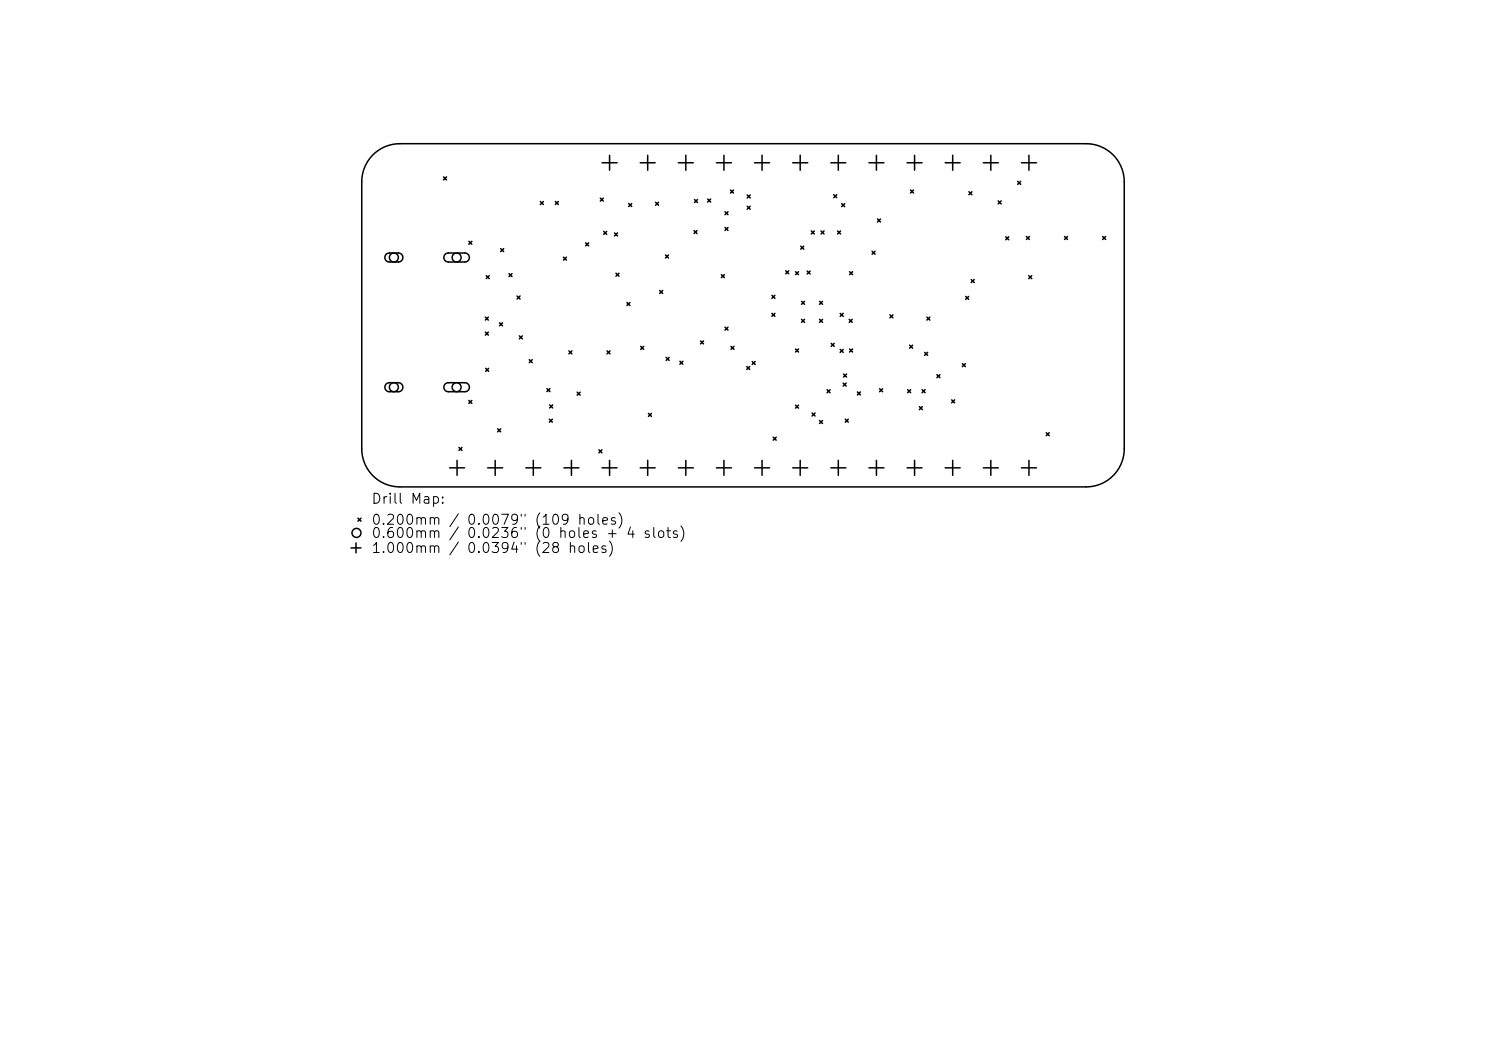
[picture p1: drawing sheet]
<svg xmlns="http://www.w3.org/2000/svg" width="297mm" height="210mm" viewBox="0 0 297 210" stroke-linecap="round" stroke-linejoin="round" font-family="sans-serif">
<defs><g id="words">
<g font-size="2">
<text x="74.1" y="101.2">Drill Map:</text>
<text x="74.1" y="105.4">0.200mm / 0.0079&quot; (109 holes)</text>
<text x="74.1" y="108">0.600mm</text>
<text x="74.1" y="111">1.000mm / 0.0394&quot; (28 holes)</text>
<text x="93.1" y="108">0.0236&quot; (0 holes + 4 slots)</text>
</g>
</g></defs>
<g fill="none" stroke="#000" stroke-width=".3">
<path d="M74.5 30.9a7.6 7.6 0 0 1 5.4-2.2h137.2a7.6 7.6 0 0 1 7.6 7.6v53.4a7.6 7.6 0 0 1-7.6 7.6h-137.2a7.6 7.6 0 0 1-7.6-7.6v-53.4a7.6 7.6 0 0 1 2.2-5.4zM88.7 35.3l.6 .6M89.3 35.3l-.6 .6M120 39.6l.6 .6M120.3 32.5h3M120.6 39.6l-.6 .6M121.8 31v3M128 32.5h3M129.5 31v3M135.6 32.5h3M137.1 31v3M138.8 39.9l.6 .6"/>
<path d="M139.4 39.9l-.6 .6M141.4 39.8l.6 .6M142 39.8l-.6 .6M143.2 32.5h3M144.7 31v3M146 38l.6 .6M146.6 38l-.6 .6M149.3 39l.6 .6M149.9 39l-.6 .6M150.8 32.5h3M152.3 31v3M158.4 32.5h3"/>
<path d="M159.9 31v3M166.1 32.5h3M166.6 38.9l.6 .6M167.2 38.9l-.6 .6M167.6 31v3M173.7 32.5h3M175.2 31v3M181.3 32.5h3M182 38l.6 .6M182.6 38l-.6 .6M182.8 31v3M188.9 32.5h3"/>
<path d="M190.4 31v3M193.7 38.3l.6 .6M194.3 38.3l-.6 .6M196.5 32.5h3M198 31v3M203.4 36.2l.6 .6M204 36.2l-.6 .6M204.2 32.5h3M205.7 31v3M77.2 50.8l.5-.2h1.9a.9 .9 0 0 1 .9 .9 .9 .9 0 0 1-.9 .9h-1.8a.9 .9 0 0 1-.8-.6 .9 .9 0 0 1 .2-1zM89 50.8l.5-.2h3.4a.9 .9 0 0 1 .9 .9 .9 .9 0 0 1-.9 .9h-3.3a.9 .9 0 0 1-.8-.6 .9 .9 0 0 1 .2-1zM93.7 48.2l.6 .6"/>
<path d="M94.3 48.2l-.6 .6M97.2 55.1l.6 .6M97.8 55.1l-.6 .6M100.1 49.7l.6 .6M100.7 49.7l-.6 .6M101.7 54.7l.6 .6M102.3 54.7l-.6 .6M103.3 59.1l.6 .6M103.9 59.1l-.6 .6M108 40.3l.6 .6M108.6 40.3l-.6 .6M111 40.3l.6 .6"/>
<path d="M111.6 40.3l-.6 .6M112.6 51.4l.6 .6M113.2 51.4l-.6 .6M117.1 48.5l.6 .6M117.7 48.5l-.6 .6M120.7 46.2l.6 .6M121.3 46.2l-.6 .6M122.8 46.5l.6 .6M123.1 54.6l.6 .6M123.4 46.5l-.6 .6M123.7 54.6l-.6 .6M125.7 40.7l.6 .6"/>
<path d="M126.3 40.7l-.6 .6M131 40.4l.6 .6M131.6 40.4l-.6 .6M131.9 58l.6 .6M132.5 58l-.6 .6M133 51l.6 .6M133.6 51l-.6 .6M138.7 46.1l.6 .6M139.3 46.1l-.6 .6M144.2 54.9l.6 .6M144.8 54.9l-.6 .6M144.9 42.3l.6 .6"/>
<path d="M144.9 45.5l.6 .6M145.5 42.3l-.6 .6M145.5 45.5l-.6 .6M149.3 41.2l.6 .6M149.9 41.2l-.6 .6M154.3 59l.6 .6M154.9 59l-.6 .6M157 54.1l.6 .6M157.6 54.1l-.6 .6M159 54.3l.6 .6M159.6 54.3l-.6 .6M160 49.2l.6 .6"/>
<path d="M160.6 49.2l-.6 .6M161.3 54.2l.6 .6M161.9 54.2l-.6 .6M162.2 46.1l.6 .6M162.8 46.1l-.6 .6M164.1 46.1l.6 .6M164.7 46.1l-.6 .6M167.4 46.1l.6 .6M168 46.1l-.6 .6M168.2 40.7l.6 .6M168.8 40.7l-.6 .6M169.8 54.3l.6 .6"/>
<path d="M170.4 54.3l-.6 .6M174.3 50.2l.6 .6M174.9 50.2l-.6 .6M175.4 43.8l.6 .6M176 43.8l-.6 .6M193 59.2l.6 .6M193.6 59.2l-.6 .6M194.1 55.9l.6 .6M194.7 55.9l-.6 .6M199.5 40.1l.6 .6M200.1 40.1l-.6 .6M201 47.3l.6 .6"/>
<path d="M201.6 47.3l-.6 .6M205.1 47.3l.6 .6M205.6 55.1l.6 .6M205.7 47.3l-.6 .6M206.2 55.1l-.6 .6M212.8 47.3l.6 .6M213.4 47.3l-.6 .6M220.4 47.3l.6 .6M221 47.3l-.6 .6M77.2 76.7l.5-.2h1.9a.9 .9 0 0 1 .9 .9 .9 .9 0 0 1-.9 .9h-1.8a.9 .9 0 0 1-.8-.6 .9 .9 0 0 1 .2-1zM89 76.7l.5-.2h3.4a.9 .9 0 0 1 .9 .9 .9 .9 0 0 1-.9 .9h-3.3a.9 .9 0 0 1-.8-.6 .9 .9 0 0 1 .2-1zM97 63.4l.6 .6"/>
<path d="M97 66.4l.6 .6M97.1 73.6l.6 .6M97.6 63.4l-.6 .6M97.6 66.4l-.6 .6M97.7 73.6l-.6 .6M99.8 64.5l.6 .6M100.4 64.5l-.6 .6M103.8 67.1l.6 .6M104.4 67.1l-.6 .6M105.8 71.9l.6 .6M106.4 71.9l-.6 .6M109.3 77.7l.6 .6"/>
<path d="M109.9 77.7l-.6 .6M113.7 70.1l.6 .6M114.3 70.1l-.6 .6M115.4 78.4l.6 .6M116 78.4l-.6 .6M121.3 70.1l.6 .6M121.9 70.1l-.6 .6M125.3 60.5l.6 .6M125.9 60.5l-.6 .6M128.1 69.2l.6 .6M128.7 69.2l-.6 .6M133.1 71.4l.6 .6"/>
<path d="M133.7 71.4l-.6 .6M135.9 72.2l.6 .6M136.5 72.2l-.6 .6M140 68.1l.6 .6M140.6 68.1l-.6 .6M144.9 65.4l.6 .6M145.5 65.4l-.6 .6M146.1 69.2l.6 .6M146.7 69.2l-.6 .6M149.3 73.2l.6 .6M149.9 73.2l-.6 .6M150.3 72.2l.6 .6"/>
<path d="M150.9 72.2l-.6 .6M154.3 62.6l.6 .6M154.9 62.6l-.6 .6M159 69.7l.6 .6M159.6 69.7l-.6 .6M160.2 60.2l.6 .6M160.2 63.8l.6 .6M160.8 60.2l-.6 .6M160.8 63.8l-.6 .6M163.8 60.2l.6 .6M163.8 63.8l.6 .6M164.4 60.2l-.6 .6"/>
<path d="M164.4 63.8l-.6 .6M165.3 77.9l.6 .6M165.9 77.9l-.6 .6M166.1 68.6l.6 .6M166.7 68.6l-.6 .6M167.9 62.6l.6 .6M167.9 69.8l.6 .6M168.5 62.6l-.6 .6M168.5 69.8l-.6 .6M168.5 76.5l.6 .6M168.6 74.7l.6 .6M169.1 76.5l-.6 .6"/>
<path d="M169.2 74.7l-.6 .6M169.7 63.8l.6 .6M169.8 69.7l.6 .6M170.3 63.8l-.6 .6M170.4 69.7l-.6 .6M171.4 78.3l.6 .6M172 78.3l-.6 .6M175.8 77.7l.6 .6M176.4 77.7l-.6 .6M177.9 62.9l.6 .6M178.5 62.9l-.6 .6M181.4 77.9l.6 .6"/>
<path d="M181.8 69l.6 .6M182 77.9l-.6 .6M182.4 69l-.6 .6M184.3 77.9l.6 .6M184.8 70.4l.6 .6M184.9 77.9l-.6 .6M185.3 63.4l.6 .6M185.4 70.4l-.6 .6M185.9 63.4l-.6 .6M187.3 74.9l.6 .6M187.9 74.9l-.6 .6M190.2 79.9l.6 .6"/>
<path d="M190.8 79.9l-.6 .6M192.3 72.7l.6 .6M192.9 72.7l-.6 .6M89.9 93.5h3M91.4 92v3M91.7 89.4l.6 .6M92.3 89.4l-.6 .6M93.7 80l.6 .6M94.3 80l-.6 .6M97.5 93.5h3M99 92v3M99.5 85.7l.6 .6"/>
<path d="M100.1 85.7l-.6 .6M105.1 93.5h3M106.6 92v3M109.8 83.8l.6 .6M109.9 80.9l.6 .6M110.4 83.8l-.6 .6M110.5 80.9l-.6 .6M112.7 93.5h3M114.2 92v3M119.7 89.9l.6 .6M120.3 89.9l-.6 .6M120.3 93.5h3"/>
<path d="M121.8 92v3M128 93.5h3M129.5 92v3M129.6 82.6l.6 .6M130.2 82.6l-.6 .6M135.6 93.5h3M137.1 92v3M143.2 93.5h3M144.7 92v3M150.8 93.5h3M152.3 92v3M154.5 87.4l.6 .6"/>
<path d="M155.1 87.4l-.6 .6M158.4 93.5h3M159 81l.6 .6M159.6 81l-.6 .6M159.9 92v3M162.3 82.5l.6 .6M162.9 82.5l-.6 .6M163.8 84l.6 .6M164.4 84l-.6 .6M166.1 93.5h3M167.6 92v3M168.9 83.8l.6 .6"/>
<path d="M169.5 83.8l-.6 .6M173.7 93.5h3M175.2 92v3M181.3 93.5h3M182.8 92v3M183.8 81.2l.6 .6M184.4 81.2l-.6 .6M188.9 93.5h3M190.4 92v3M196.5 93.5h3M198 92v3M204.2 93.5h3"/>
<path d="M205.7 92v3M209.1 86.5l.6 .6M209.7 86.5l-.6 .6M70.2 109.5h2M71.2 108.5v2M71.6 103.5l.6 .6M72.2 103.5l-.6 .6"/>
<circle cx="78.7" cy="51.5" r=".9"/>
<circle cx="91.3" cy="51.5" r=".9"/>
<circle cx="78.7" cy="77.4" r=".9"/>
<circle cx="91.3" cy="77.4" r=".9"/>
<circle cx="71.3" cy="106.5" r=".9"/>
</g>
<use href="#words"/>
</svg>
